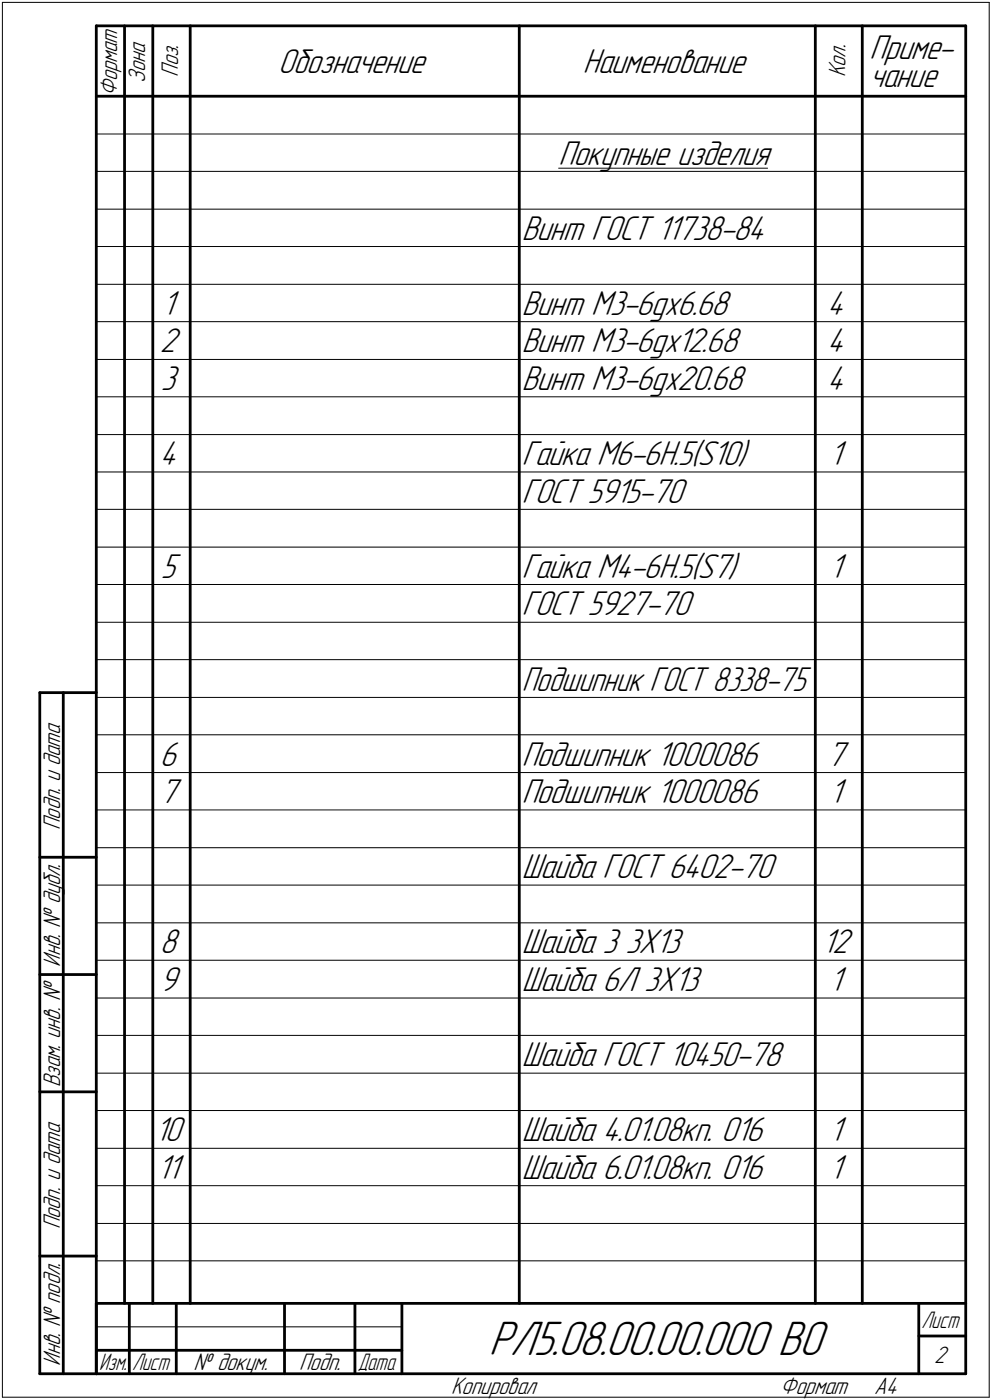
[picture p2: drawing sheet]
<svg xmlns="http://www.w3.org/2000/svg" width="211mm" height="298mm" viewBox="0 0 211 298" stroke-linecap="round" stroke-linejoin="round" font-family="sans-serif">
<defs><g id="words">
<text font-size="10.9" x="104" y="288.5">РЛ5.08.00.00.000 ВО</text>
<g font-size="7.8">
<text x="59.2" y="15.5">Обозначение</text>
<text x="124" y="15.5">Наименование</text>
<text x="185" y="12.6">Приме-</text>
<text x="185" y="18.5">чание</text>
<text x="118.9" y="35">Покупные изделия</text>
<text x="111" y="51">Винт ГОСТ 11738-84</text>
<text x="34.5" y="67">1</text>
<text x="111" y="67">Винт М3-6gx6.68</text>
<text x="176" y="67">4</text>
<text x="34" y="75">2</text>
<text x="111" y="75">Винт М3-6gx12.68</text>
<text x="176" y="75">4</text>
<text x="34.2" y="83">3</text>
<text x="111" y="83">Винт М3-6gx20.68</text>
<text x="176" y="83">4</text>
<text x="34" y="99">4</text>
<text x="111" y="99">Гайка М6-6H.5(S10)</text>
<text x="176.5" y="99">1</text>
<text x="111" y="107">ГОСТ 5915-70</text>
<text x="34.2" y="123">5</text>
<text x="111" y="123">Гайка М4-6H.5(S7)</text>
<text x="176.5" y="123">1</text>
<text x="111" y="131">ГОСТ 5927-70</text>
<text x="34" y="163">6</text>
<text x="111" y="163">Подшипник 1000086</text>
<text x="176" y="163">7</text>
<text x="34" y="171">7</text>
<text x="111" y="171">Подшипник 1000086</text>
<text x="176.5" y="171">1</text>
<text x="111" y="187">Шайба ГОСТ 6402-70</text>
<text x="34" y="203">8</text>
<text x="111" y="203">Шайба 3</text>
<text x="133.1" y="203">3X13</text>
<text x="174.9" y="203">12</text>
<text x="34" y="211">9</text>
<text x="111" y="211">Шайба 6Л 3X13</text>
<text x="176.5" y="211">1</text>
<text x="111" y="227">Шайба ГОСТ 10450-78</text>
<text x="33" y="243">10</text>
<text x="111" y="243">Шайба 4.01.08кп. 016</text>
<text x="176.5" y="243">1</text>
<text x="33.5" y="251">11</text>
<text x="111" y="251">Шайба 6.01.08кп. 016</text>
<text x="176.5" y="251">1</text>
</g>
<text font-size="7.7" x="111" y="147">Подшипник ГОСТ 8338-75</text>
<g font-size="5.4">
<text x="30.9" y="17.7" transform="rotate(-90 30.9 17.7)">Зона</text>
<text x="37.9" y="16.4" transform="rotate(-90 37.9 16.4)">Поз.</text>
<text x="179.9" y="16.4" transform="rotate(-90 179.9 16.4)">Кол.</text>
<text x="24.9" y="20.5" transform="rotate(-90 24.9 20.5)">Формат</text>
<text x="12.8" y="176.7" transform="rotate(-90 12.8 176.7)">Подп. и дата</text>
<text x="12.8" y="205.8" transform="rotate(-90 12.8 205.8)">Инв. № дубл.</text>
<text x="12.8" y="231.6" transform="rotate(-90 12.8 231.6)">Взам. инв. №</text>
<text x="12.8" y="261.7" transform="rotate(-90 12.8 261.7)">Подп. и дата</text>
<text x="12.8" y="290.8" transform="rotate(-90 12.8 290.8)">Инв. № подл.</text>
<text x="41.2" y="291.8">№ докум.</text>
<text x="63.6" y="291.8">Подп.</text>
<text x="198.8" y="290.3">2</text>
<text x="96" y="296.8">Копировал</text>
<text x="166" y="296.8">Формат</text>
<text x="186" y="296.8">A4</text>
</g>
<g font-size="5.3">
<text x="196.1" y="282.8">Лист</text>
<text x="21.1" y="291.8">Изм.</text>
<text x="28.1" y="291.8">Лист</text>
<text x="76.1" y="291.8">Дата</text>
</g>
</g></defs>
<g fill="none" stroke="#000" stroke-width=".21">
<path d="M.5 .5v297zM.5 .5h210zM210.5 .5v297zM20.5 28.5h185zM20.5 36.5h185zM118.9 35.8h44.4zM20.5 44.5h185zM20.5 52.5h185zM20.5 60.5h185zM20.5 68.5h185zM20.5 76.5h185zM20.5 84.5h185z"/>
<path d="M20.5 92.5h185zM20.5 100.5h185zM20.5 108.5h185zM20.5 116.5h185zM20.5 124.5h185zM20.5 132.5h185zM20.5 140.5h185zM20.5 148.5h185zM20.5 156.5h185zM20.5 164.5h185zM20.5 172.5h185zM20.5 180.5h185z"/>
<path d="M20.5 188.5h185zM20.5 196.5h185zM20.5 204.5h185zM20.5 212.5h185zM20.5 220.5h185zM20.5 228.5h185zM20.5 236.5h185zM20.5 244.5h185zM20.5 252.5h185zM20.5 260.5h185zM20.5 268.5h185zM.5 297.5h210z"/>
<path d="M20.5 282.5h65z"/>
</g>
<g fill="none" stroke="#000" stroke-width=".59">
<path d="M20.5 5.5v287zM20.5 5.5h185zM26.5 5.5v272zM32.5 5.5v272zM40.5 5.5v272zM110.5 5.5v272zM173.5 5.5v272zM183.5 5.5v272zM205.5 5.5v287zM20.5 20.5h185zM8.5 147.5v145zM8.5 147.5h12z"/>
<path d="M13.5 147.5v145zM8.5 182.5h12zM8.5 207.5h12zM8.5 232.5h12zM8.5 267.5h12zM20.5 277.5h185zM20.5 277.5v15zM27.5 277.5v15zM37.5 277.5v15zM60.5 277.5v15zM75.5 277.5v15zM85.5 277.5v15z"/>
<path d="M195.5 277.5v15zM8.5 292.5h12zM20.5 292.5h185zM20.5 287.5h7zM27.5 287.5h10zM37.5 287.5h23zM60.5 287.5h15zM75.5 287.5h10zM195.5 284.5h10z"/>
</g>
<use href="#words"/>
</svg>
